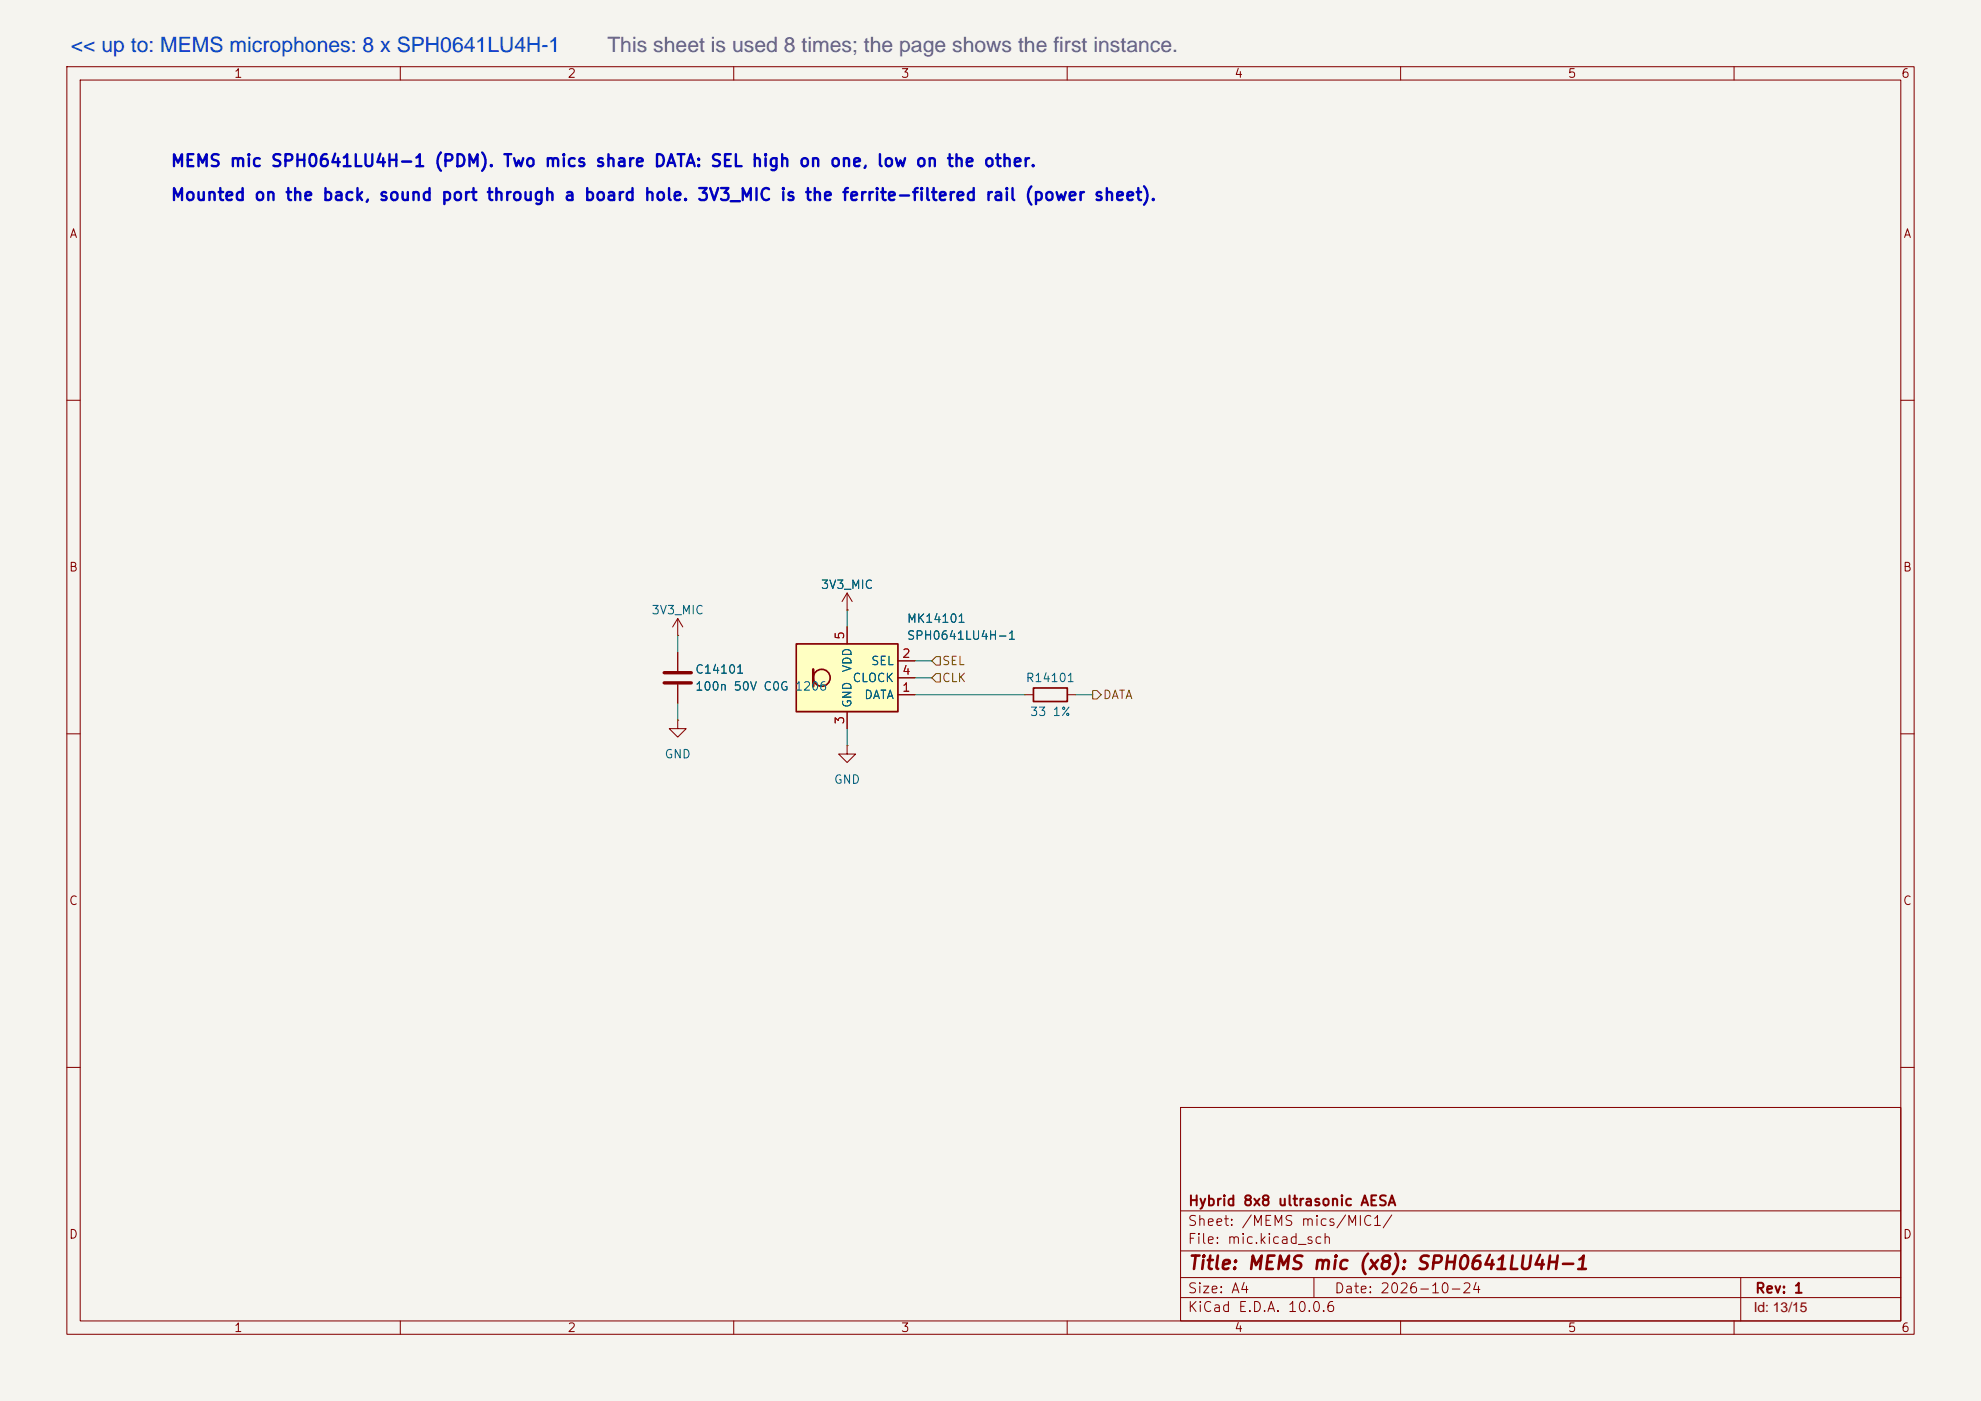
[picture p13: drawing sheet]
<svg xmlns="http://www.w3.org/2000/svg" width="420mm" height="297mm" viewBox="0 0 420 297" stroke-linecap="round" stroke-linejoin="round" font-family="sans-serif">
<defs><g id="words">
<text font-size="4.5" fill="#004dcc" x="15" y="11">&lt;&lt; up to: MEMS microphones: 8 x SPH0641LU4H-1</text>
<text font-size="4.5" fill="#666" x="128.8" y="11">This sheet is used 8 times; the page shows the first instance.</text>
<text font-size="2.9" fill="#840000" x="251.8" y="269.9">Title: MEMS mic (x8): SPH0641LU4H-1</text>
<text font-size="2.9" fill="#850000" x="372" y="278.1">Id: 13/15</text>
<g font-size="2.5" fill="#0000c2">
<text x="36" y="36">MEMS mic SPH0641LU4H-1 (PDM). Two mics share DATA: SEL high on one, low on the other.</text>
<text x="36" y="43.2">Mounted on the back, sound port through a board hole. 3V3_MIC is the ferrite-filtered rail (power sheet).</text>
</g>
<g font-size="2.1" fill="#840000">
<text x="251.9" y="256.2">Hybrid 8x8 ultrasonic AESA</text>
<text x="251.7" y="260.5">Sheet: /MEMS mics/MIC1/</text>
<text x="251.7" y="264.3">File: mic.kicad_sch</text>
<text x="251.7" y="274.7">Size: A4</text>
<text x="282.9" y="274.7">Date: 2026-10-24</text>
<text x="372.1" y="274.7">Rev: 1</text>
<text x="251.7" y="278.7">KiCad E.D.A. 10.0.6</text>
</g>
<g font-size="1.8" fill="#840000">
<text x="49.5" y="17">1</text>
<text x="120.2" y="17">2</text>
<text x="190.9" y="17">3</text>
<text x="261.7" y="17">4</text>
<text x="332.4" y="17">5</text>
<text x="403.1" y="17">6</text>
<text x="14.6" y="50.9">A</text>
<text x="403.6" y="50.9">A</text>
<text x="14.5" y="121.6">B</text>
<text x="403.5" y="121.6">B</text>
<text x="14.5" y="192.3">C</text>
<text x="403.5" y="192.3">C</text>
<text x="14.5" y="263.1">D</text>
<text x="403.5" y="263.1">D</text>
<text x="49.5" y="282.9">1</text>
<text x="120.2" y="282.9">2</text>
<text x="190.9" y="282.9">3</text>
<text x="261.7" y="282.9">4</text>
<text x="332.4" y="282.9">5</text>
<text x="403.1" y="282.9">6</text>
</g>
<g font-size="1.8" fill="#006464">
<text x="174" y="125.3">3V3_MIC</text>
<text x="138" y="130.7">3V3_MIC</text>
<text x="192.2" y="132.5">MK14101</text>
<text x="192.2" y="136.1">SPH0641LU4H-1</text>
<text x="147.3" y="143.3">C14101</text>
<text x="181" y="142.7" transform="rotate(-90 181 142.7)">VDD</text>
<text x="184.6" y="141.5">SEL</text>
<text x="147.3" y="146.9">100n 50V C0G 1206</text>
<text x="180.7" y="145.1">CLOCK</text>
<text x="183.2" y="148.7">DATA</text>
<text x="217.4" y="145.1">R14101</text>
<text x="181" y="150.2" transform="rotate(-90 181 150.2)">GND</text>
<text x="218.3" y="152.3">33 1%</text>
<text x="140.8" y="161.2">GND</text>
<text x="176.8" y="166.6">GND</text>
</g>
<g font-size="1.8" fill="#a90000">
<text x="179.5" y="135.8" transform="rotate(-90 179.5 135.8)">5</text>
<text x="191.2" y="139.9">2</text>
<text x="191.2" y="143.5">4</text>
<text x="191.2" y="147.1">1</text>
<text x="179.5" y="153.7" transform="rotate(-90 179.5 153.7)">3</text>
</g>
<g font-size="1.8" fill="#725600">
<text x="199.7" y="141.5">SEL</text>
<text x="199.7" y="145.1">CLK</text>
<text x="233.8" y="148.7">DATA</text>
</g>
</g></defs>
<path d="M0 0h420.1v297h-420.1z" fill="#f5f4ef" stroke="#f5f4ef" stroke-width=".21"/>
<g fill="none" stroke="#840000" stroke-width=".22">
<path d="M14.2 14.1h391.8v268.8h-391.8zM17 17h386.1v263.1h-386.1zM84.9 14.1v2.9M155.6 14.1v2.9M226.3 14.1v2.9M297.1 14.1v2.9M367.8 14.1v2.9M14.2 84.9h2.8M403.1 84.9h2.9M143.7 134.7h.1M143.7 131.1l-1 1.8M143.7 131.1l1.1 1.8"/>
<path d="M143.7 131.1v3.6M143.7 138.3v4M179.7 129.3h.1M179.7 125.7l-1.1 1.8M179.7 125.7l1 1.8M179.7 125.7v3.6M14.2 155.6h2.8M143.7 152.7v1.8h1.8l-1.8 1.8-1.8-1.8h1.8M143.7 152.7h.1M143.7 145.1v4M179.7 158.1v1.8h1.8l-1.8 1.8-1.8-1.8h1.8M179.7 158.1h.1"/>
<path d="M403.1 155.6h2.9M14.2 226.3h2.8M250.4 234.8h152.7v45.3h-152.7zM403.1 226.3h2.9M250.4 256.7h152.7M250.4 275.1h152.7M250.4 270.9h152.7M250.4 265.2h152.7M278.7 270.9v4.2M369.2 270.9v9.2M84.9 280.1v2.8M155.6 280.1v2.8"/>
<path d="M226.3 280.1v2.8M297.1 280.1v2.8M367.8 280.1v2.8"/>
</g>
<path d="M140.9 142.6h5.7M140.9 144.8h5.7" fill="none" stroke="#840000" stroke-width=".72"/>
<path d="M168.9 136.5h21.5v14.4h-21.5z" fill="#ffffc2"/>
<g fill="none" stroke="#840000" stroke-width=".36">
<path d="M168.9 136.5h21.5v14.4h-21.5zM219.2 145.9h7.2v2.8h-7.2z"/>
<circle cx="174.3" cy="143.7" r="1.8"/>
</g>
<path d="M172.5 141.9v3.6" fill="none" stroke="#840000" stroke-width=".54"/>
<path d="M143.7 138.3v4M179.7 129.3h.1M179.7 132.9v3.6M143.7 145.1v4M179.7 150.9v3.6M190.4 147.3h3.6M190.4 140.1h3.6M190.4 143.7h3.6M217.4 147.3h1.8M226.4 147.3h1.8" fill="none" stroke="#840000" stroke-width=".22"/>
<path d="M198.5 139.2h.9v1.8h-.9l-.9-.9zM198.5 142.8h.9v1.8h-.9l-.9-.9zM231.8 146.4h.9l.9 .9-.9 .9h-.9z" fill="none" stroke="#725600" stroke-width=".22"/>
<path d="M143.7 134.7v3.6M179.7 129.3v3.6M143.7 149.1v3.6M179.7 154.5v3.6M194 143.7h3.6M194 140.1h3.6M194 147.3h23.4M228.2 147.3h3.6" fill="none" stroke="#009600" stroke-width=".22"/>
<use href="#words"/>
</svg>
